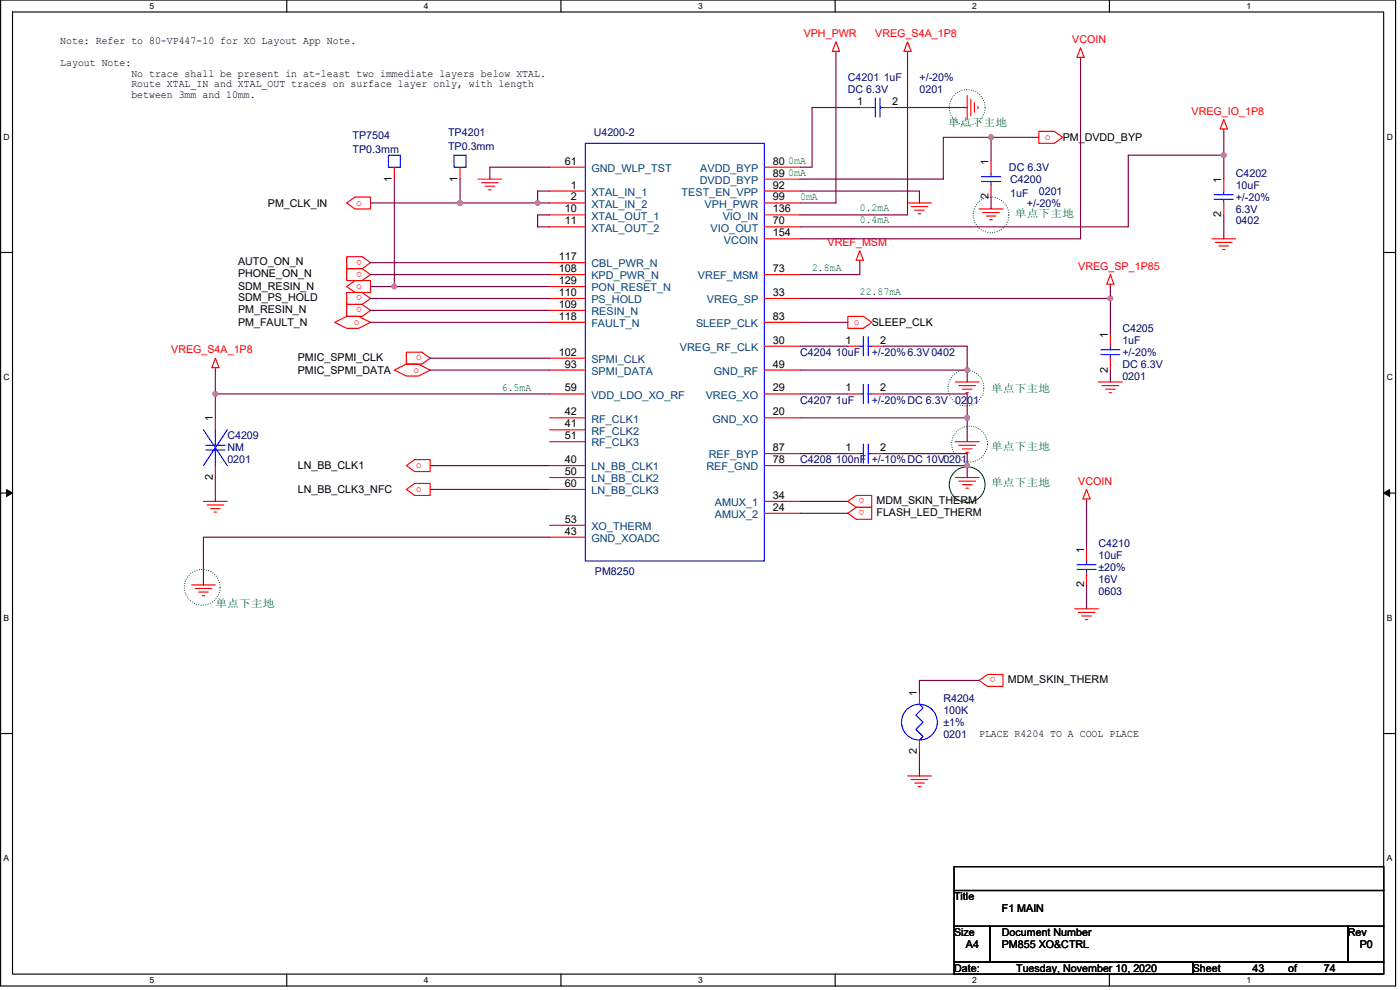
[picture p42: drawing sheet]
<svg xmlns="http://www.w3.org/2000/svg" width="420mm" height="297mm" viewBox="0 0 420 297" stroke-linecap="round" stroke-linejoin="round" font-family="sans-serif">
<defs><g id="words">
<g font-size="3.2" fill="#f00">
<text x="241.2" y="11.1">VPH_PWR</text>
<text x="262.7" y="11.1">VREG_S4A_1P8</text>
<text x="321.8" y="12.9">VCOIN</text>
<text x="357.6" y="34.4">VREG_IO_1P8</text>
<text x="313.6" y="42">o</text>
<text x="106.9" y="61.7">o</text>
<text x="108.7" y="77.9" transform="rotate(180 108.7 77.9)">o</text>
<text x="248.4" y="73.8">VREF_MSM</text>
<text x="108.7" y="81.5" transform="rotate(180 108.7 81.5)">o</text>
<text x="323.6" y="81">VREG_SP_1P85</text>
<text x="106.9" y="86.7">o</text>
<text x="108.7" y="88.6" transform="rotate(180 108.7 88.6)">o</text>
<text x="108.7" y="92.2" transform="rotate(180 108.7 92.2)">o</text>
<text x="106.2" y="97.5">o</text>
<text x="256.3" y="97.5">o</text>
<text x="51.4" y="106">VREG_S4A_1P8</text>
<text x="126.6" y="106.6" transform="rotate(180 126.6 106.6)">o</text>
<text x="124.1" y="111.8">o</text>
<text x="124.8" y="140.5">o</text>
<text x="124.8" y="147.6">o</text>
<text x="259.5" y="149.5" transform="rotate(180 259.5 149.5)">o</text>
<text x="323.6" y="145.4">VCOIN</text>
<text x="259.5" y="153.1" transform="rotate(180 259.5 153.1)">o</text>
<text x="298.9" y="203.3" transform="rotate(180 298.9 203.3)">o</text>
</g>
<g font-size="3.2">
<text x="18.1" y="13.3">Note: Refer to 80-VP447-10 for XO Layout App Note.</text>
<text x="18.1" y="19.7">Layout Note:</text>
<text x="39.4" y="23">No trace shall be present in at-least two immediate layers below XTAL.</text>
<text x="39.4" y="26.2">Route XTAL_IN and XTAL_OUT traces on surface layer only, with length</text>
<text x="39.4" y="29.4">between 3mm and 10mm.</text>
<text x="257.3" y="31.5">1</text>
<text x="267.7" y="31.5">2</text>
<text x="318.9" y="42.3">PM_DVDD_BYP</text>
<text x="169.5" y="49.4">61</text>
<text x="231.9" y="49.4">80</text>
<text x="231.9" y="53">89</text>
<text x="296.7" y="49.4" transform="rotate(-90 296.7 49.4)">1</text>
<text x="117.6" y="54.5" transform="rotate(-90 117.6 54.5)">1</text>
<text x="137.3" y="54.5" transform="rotate(-90 137.3 54.5)">1</text>
<text x="171.4" y="56.6">1</text>
<text x="231.9" y="56.6">92</text>
<text x="296.7" y="59.8" transform="rotate(-90 296.7 59.8)">2</text>
<text x="366.5" y="54.8" transform="rotate(-90 366.5 54.8)">1</text>
<text x="80.4" y="62">PM_CLK_IN</text>
<text x="169.5" y="63.7">10</text>
<text x="171.4" y="60.2">2</text>
<text x="231.9" y="63.7">136</text>
<text x="231.9" y="60.2">99</text>
<text x="366.5" y="65.2" transform="rotate(-90 366.5 65.2)">2</text>
<text x="169.5" y="67.3">11</text>
<text x="231.9" y="70.9">154</text>
<text x="231.9" y="67.3">70</text>
<text x="71.4" y="79.5">AUTO_ON_N</text>
<text x="71.4" y="83.1">PHONE_ON_N</text>
<text x="167.7" y="78.1">117</text>
<text x="167.7" y="81.6">108</text>
<text x="231.9" y="81.6">73</text>
<text x="71.4" y="87.1">SDM_RESIN_N</text>
<text x="167.7" y="85.2">129</text>
<text x="167.7" y="88.8">110</text>
<text x="231.9" y="88.8">33</text>
<text x="71.4" y="90.3">SDM_PS_HOLD</text>
<text x="71.4" y="93.9">PM_RESIN_N</text>
<text x="167.7" y="92.4">109</text>
<text x="167.7" y="96">118</text>
<text x="231.9" y="96">83</text>
<text x="71.4" y="97.8">PM_FAULT_N</text>
<text x="261.6" y="97.8">SLEEP_CLK</text>
<text x="332.5" y="101.4" transform="rotate(-90 332.5 101.4)">1</text>
<text x="167.7" y="106.7">102</text>
<text x="231.9" y="103.1">30</text>
<text x="253.7" y="103.1">1</text>
<text x="264.1" y="103.1">2</text>
<text x="89.4" y="108.2">PMIC_SPMI_CLK</text>
<text x="89.4" y="112.1">PMIC_SPMI_DATA</text>
<text x="169.5" y="110.3">93</text>
<text x="231.9" y="110.3">49</text>
<text x="332.5" y="111.8" transform="rotate(-90 332.5 111.8)">2</text>
<text x="169.5" y="117.5">59</text>
<text x="231.9" y="117.5">29</text>
<text x="253.7" y="117.5">1</text>
<text x="264.1" y="117.5">2</text>
<text x="169.5" y="124.6">42</text>
<text x="231.9" y="124.6">20</text>
<text x="63.9" y="126.4" transform="rotate(-90 63.9 126.4)">1</text>
<text x="169.5" y="128.2">41</text>
<text x="169.5" y="131.8">51</text>
<text x="231.9" y="135.4">87</text>
<text x="253.7" y="135.4">1</text>
<text x="264.1" y="135.4">2</text>
<text x="89.4" y="140.8">LN_BB_CLK1</text>
<text x="169.5" y="139">40</text>
<text x="169.5" y="142.5">50</text>
<text x="231.9" y="139">78</text>
<text x="63.9" y="144" transform="rotate(-90 63.9 144)">2</text>
<text x="89.4" y="147.9">LN_BB_CLK3_NFC</text>
<text x="169.5" y="146.1">60</text>
<text x="231.9" y="149.7">34</text>
<text x="231.9" y="153.3">24</text>
<text x="263" y="151.2">MDM_SKIN_THERM</text>
<text x="263" y="154.7">FLASH_LED_THERM</text>
<text x="169.5" y="156.9">53</text>
<text x="169.5" y="160.4">43</text>
<text x="325.3" y="165.8" transform="rotate(-90 325.3 165.8)">1</text>
<text x="325.3" y="176.2" transform="rotate(-90 325.3 176.2)">2</text>
<text x="275.2" y="208.8" transform="rotate(-90 275.2 208.8)">1</text>
<text x="302.4" y="204.9">MDM_SKIN_THERM</text>
<text x="293.8" y="221">PLACE R4204 TO A COOL PLACE</text>
<text x="275.2" y="226.4" transform="rotate(-90 275.2 226.4)">2</text>
<text x="286.3" y="270.1">Title</text>
<text x="300.7" y="273.6">F1 MAIN</text>
<text x="286.3" y="280.8">Size</text>
<text x="300.7" y="280.8">Document Number</text>
<text x="404.5" y="280.8">Rev</text>
<text x="289.9" y="284.4">A4</text>
<text x="300.7" y="284.4">PM855 XO&amp;CTRL</text>
<text x="408.1" y="284.4">P0</text>
<text x="286.3" y="291.5">Date:</text>
<text x="305" y="291.5">Tuesday, November 10, 2020</text>
<text x="358" y="291.5">Sheet</text>
<text x="375.9" y="291.5">43</text>
<text x="386.6" y="291.5">of</text>
<text x="397.3" y="291.5">74</text>
</g>
<g font-size="3.2" fill="#000080">
<text x="254.5" y="24.4">C4201 1uF</text>
<text x="254.5" y="28">DC 6.3V</text>
<text x="275.9" y="28">0201</text>
<text x="275.9" y="24.4">+/-20%</text>
<text x="105.8" y="41.6">TP7504</text>
<text x="134.5" y="40.9">TP4201</text>
<text x="178.2" y="40.9">U4200-2</text>
<text x="105.8" y="45.9">TP0.3mm</text>
<text x="134.5" y="45.1">TP0.3mm</text>
<text x="302.8" y="51.2">DC 6.3V</text>
<text x="370.8" y="53">C4202</text>
<text x="303.2" y="54.8">C4200</text>
<text x="303.2" y="59.1">1uF</text>
<text x="311.8" y="58.4">0201</text>
<text x="370.8" y="56.6">10uF</text>
<text x="308.2" y="62">+/-20%</text>
<text x="370.8" y="63.8">6.3V</text>
<text x="370.8" y="60.2">+/-20%</text>
<text x="370.8" y="67.4">0402</text>
<text x="336.8" y="99.6">C4205</text>
<text x="240.1" y="106.8">C4204 10uF</text>
<text x="261.6" y="106.8">+/-20%6.3V0402</text>
<text x="336.8" y="103.2">1uF</text>
<text x="336.8" y="106.8">+/-20%</text>
<text x="336.8" y="113.9">0201</text>
<text x="336.8" y="110.3">DC 6.3V</text>
<text x="240.1" y="121.1">C4207 1uF</text>
<text x="261.6" y="121.1">+/-20%DC 6.3V 0201</text>
<text x="68.2" y="131.8">C4209</text>
<text x="68.2" y="135.4">NM</text>
<text x="68.2" y="139">0201</text>
<text x="240.1" y="139">C4208 100nF +/-10%DC 10V0201</text>
<text x="329.7" y="164.1">C4210</text>
<text x="329.7" y="167.6">10uF</text>
<text x="178.5" y="172.7">PM8250</text>
<text x="329.7" y="171.2">±20%</text>
<text x="329.7" y="178.4">0603</text>
<text x="329.7" y="174.8">16V</text>
<text x="283.1" y="210.6">R4204</text>
<text x="283.1" y="214.2">100K</text>
<text x="283.1" y="217.8">±1%</text>
<text x="283.1" y="221.4">0201</text>
</g>
<g font-size="3.2" fill="#008000">
<text x="284.5" y="37.7">单点下主地</text>
<text x="236.5" y="49.1">0mA</text>
<text x="236.5" y="52.7">0mA</text>
<text x="240.1" y="59.9">0mA</text>
<text x="258" y="63.5">0.2mA</text>
<text x="304.6" y="65.3">单点下主地</text>
<text x="258" y="67">0.4mA</text>
<text x="243.7" y="81.4">2.8mA</text>
<text x="258" y="88.5">22.87mA</text>
<text x="150.6" y="117.2">6.5mA</text>
<text x="297.4" y="117.5">单点下主地</text>
<text x="297.4" y="135.1">单点下主地</text>
<text x="297.4" y="145.8">单点下主地</text>
<text x="64.6" y="182">单点下主地</text>
</g>
<g font-size="3.2" fill="#004080">
<text x="177.5" y="51.6">GND_WLP_TST</text>
<text x="210.2" y="51.6">AVDD_BYP</text>
<text x="177.5" y="58.8">XTAL_IN_1</text>
<text x="204.5" y="58.8">TEST_EN_VPP</text>
<text x="210" y="55.2">DVDD_BYP</text>
<text x="177.5" y="62.3">XTAL_IN_2</text>
<text x="177.5" y="65.9">XTAL_OUT_1</text>
<text x="211.5" y="62.3">VPH_PWR</text>
<text x="216.9" y="65.9">VIO_IN</text>
<text x="177.5" y="69.5">XTAL_OUT_2</text>
<text x="213.3" y="69.5">VIO_OUT</text>
<text x="217.3" y="73.1">VCOIN</text>
<text x="177.5" y="80.2">CBL_PWR_N</text>
<text x="177.5" y="83.8">KPD_PWR_N</text>
<text x="209.5" y="83.8">VREF_MSM</text>
<text x="177.5" y="87.4">PON_RESET_N</text>
<text x="177.5" y="91">PS_HOLD</text>
<text x="177.5" y="94.6">RESIN_N</text>
<text x="212.2" y="91">VREG_SP</text>
<text x="177.5" y="98.1">FAULT_N</text>
<text x="208.9" y="98.1">SLEEP_CLK</text>
<text x="204" y="105.3">VREG_RF_CLK</text>
<text x="177.5" y="108.9">SPMI_CLK</text>
<text x="177.5" y="112.5">SPMI_DATA</text>
<text x="214.2" y="112.5">GND_RF</text>
<text x="177.5" y="119.6">VDD_LDO_XO_RF</text>
<text x="211.8" y="119.6">VREG_XO</text>
<text x="177.5" y="126.8">RF_CLK1</text>
<text x="177.5" y="130.4">RF_CLK2</text>
<text x="213.8" y="126.8">GND_XO</text>
<text x="177.5" y="134">RF_CLK3</text>
<text x="212.7" y="137.5">REF_BYP</text>
<text x="177.5" y="141.1">LN_BB_CLK1</text>
<text x="212" y="141.1">REF_GND</text>
<text x="177.5" y="144.7">LN_BB_CLK2</text>
<text x="177.5" y="148.3">LN_BB_CLK3</text>
<text x="214.5" y="151.9">AMUX_1</text>
<text x="214.5" y="155.4">AMUX_2</text>
<text x="177.5" y="159">XO_THERM</text>
<text x="177.5" y="162.6">GND_XOADC</text>
</g>
<g font-size="2.6">
<text x="44.9" y="2.7">5</text>
<text x="127.2" y="2.7">4</text>
<text x="209.5" y="2.7">3</text>
<text x="291.8" y="2.7">2</text>
<text x="374.1" y="2.7">1</text>
<text x="1.1" y="41.9">D</text>
<text x="416.2" y="41.9">D</text>
<text x="1.1" y="114.1">C</text>
<text x="416.2" y="114.1">C</text>
<text x="1.1" y="186.3">B</text>
<text x="416.2" y="186.3">B</text>
<text x="1.1" y="258.4">A</text>
<text x="416.2" y="258.4">A</text>
<text x="44.9" y="294.9">5</text>
<text x="127.2" y="294.9">4</text>
<text x="209.5" y="294.9">3</text>
<text x="291.8" y="294.9">2</text>
<text x="374.1" y="294.9">1</text>
</g>
</g></defs>
<path d="M.2 0h418.6v295.8h-418.6zM3.8 3.6h411.5v288.7h-411.5z" fill="none" stroke="#000" stroke-width=".34"/>
<g fill="#fff">
<path d="M44.9 .4h1.4v2.8h-1.4z"/>
<path d="M44.9 292.7h1.4v2.8h-1.4z"/>
</g>
<path d="M86.1 0v3.6M86.1 292.3v3.5" fill="none" stroke="#000" stroke-width=".34"/>
<g fill="#fff">
<path d="M127.2 .4h1.4v2.8h-1.4z"/>
<path d="M127.2 292.7h1.4v2.8h-1.4z"/>
</g>
<path d="M168.3 0v3.6M168.3 292.3v3.5" fill="none" stroke="#000" stroke-width=".34"/>
<g fill="#fff">
<path d="M209.5 .4h1.4v2.8h-1.4z"/>
<path d="M209.5 292.7h1.4v2.8h-1.4z"/>
</g>
<path d="M250.6 0v3.6M250.6 292.3v3.5" fill="none" stroke="#000" stroke-width=".34"/>
<g fill="#fff">
<path d="M291.8 .4h1.4v2.8h-1.4z"/>
<path d="M291.8 292.7h1.4v2.8h-1.4z"/>
</g>
<path d="M332.9 0v3.6M332.9 292.3v3.5" fill="none" stroke="#000" stroke-width=".34"/>
<g fill="#fff">
<path d="M374.1 .4h1.4v2.8h-1.4z"/>
<path d="M374.1 292.7h1.4v2.8h-1.4z"/>
<path d="M1.1 39.7h1.8v2.8h-1.8z"/>
<path d="M416.2 39.7h1.8v2.8h-1.8z"/>
<path d="M1.1 111.8h1.8v2.9h-1.8z"/>
<path d="M416.2 111.8h1.8v2.9h-1.8z"/>
</g>
<path d="M.2 75.8h3.6M415.3 75.8h3.5" fill="none" stroke="#000" stroke-width=".34"/>
<g fill="#fff">
<path d="M1.1 184h1.7v2.8h-1.7z"/>
<path d="M416.2 184h1.7v2.8h-1.7z"/>
</g>
<path d="M.2 147.9h3.6M415.3 147.9h3.5" fill="none" stroke="#000" stroke-width=".34"/>
<path d="M2 146.9l1.8 1-1.8 1zM415.3 147.9l1.7-1v2z" fill="#000" stroke="#000" stroke-width=".3"/>
<g fill="#fff">
<path d="M1.1 256.2h1.7v2.8h-1.7z"/>
<path d="M416.1 256.2h1.8v2.8h-1.8z"/>
</g>
<path d="M.2 220.1h3.6M415.3 220.1h3.5M286.3 277.9h10.8v10.8h-10.8zM286.3 260h129v7.2h-129zM286.3 267.2h129v10.7h-129zM297.1 277.9h107.4v10.8h-107.4zM404.5 277.9h10.8v10.8h-10.8zM286.3 288.7h71.7v3.6h-71.7zM358 288.7h57.3v3.6h-57.3z" fill="none" stroke="#000" stroke-width=".34"/>
<g fill="none" stroke="#008000" stroke-width=".34" stroke-dasharray="0 .7">
<circle cx="290.3" cy="32.2" r="5.4"/>
<circle cx="297.4" cy="64.5" r="5.4"/>
<circle cx="289.9" cy="116.4" r="5.4"/>
<circle cx="291" cy="133.2" r="5.4"/>
<circle cx="60.7" cy="176.2" r="5.4"/>
</g>
<circle cx="290.3" cy="145.4" r="5.4" fill="none" stroke="#008000" stroke-width=".34"/>
<g fill="none" stroke="#f00" stroke-width=".34">
<path d="M250.9 12.6l1.1 2.8h-2.2zM250.9 15.4v.7M272.4 12.6l1 2.8h-2.1zM272.4 15.4v.7M324.3 14.4l1.1 2.8h-2.2zM324.3 17.2v.7M258 32.3h3.6M265.2 32.3h3.6M290.3 28.7v7.1M291.3 29.7v5.1M292.4 30.8v2.9M293.5 31.9v.7"/>
<path d="M311.8 39.4h4.6l2.5 1.8-2.5 1.8h-4.6zM367.3 38.7v.7M367.3 35.8l1.1 2.9h-2.2zM118.4 50.2v3.5M138.1 50.2v3.5M143.4 53.7h7.2M144.5 54.8h5M145.6 55.9h2.9M146.7 57h.7M164.9 50.2h10.8M164.9 57.3h10.8M229.4 50.2h10.7"/>
<path d="M229.4 53.7h10.7M229.4 57.3h10.7M297.4 48.4v3.5M297.4 55.5v3.6M367.3 53.7v3.6M104 60.9l2.5-1.8h4.7v3.6h-4.7zM104 77h4.7l2.5 1.8-2.5 1.8h-4.7zM164.9 60.9h10.8M164.9 64.5h10.8M164.9 68.1h10.8M164.9 78.8h10.8M229.4 60.9h10.7"/>
<path d="M229.4 64.5h10.7M229.4 68.1h10.7M229.4 71.6h10.7M258 75.2l1.1 2.9h-2.1zM258 78.1v.7M272.4 60.9h7.1M273.4 62h5.1M274.5 63.1h2.9M275.6 64.1h.7M293.8 62.7h7.2M294.9 63.8h5M296 64.8h2.9"/>
<path d="M297.1 65.9h.7M363.7 71.6h7.1M364.8 72.7h5M365.8 73.8h2.9M366.9 74.9h.7M367.3 60.9v3.6M100.4 96.7l3.6-1.8h3.6l3.6 1.8-3.6 1.8h-3.6zM104 86l2.5-1.8h4.7v3.6h-4.7zM104 80.6h4.7l2.5 1.8-2.5 1.8h-4.7zM104 87.8h4.7l2.5 1.8-2.5 1.7h-4.7zM104 91.3h4.7l2.5 1.8-2.5 1.8h-4.7zM164.9 82.4h10.8"/>
<path d="M164.9 86h10.8M164.9 89.6h10.8M164.9 93.1h10.8M164.9 96.7h10.8M229.4 82.4h10.7M229.4 89.6h10.7M229.4 96.7h10.7M254.5 94.9h4.6l2.5 1.8-2.5 1.8h-4.6zM333.2 82.4l1.1 2.9h-2.1zM333.2 85.3v.7M64.6 107.5l1.1 2.8h-2.1zM64.6 110.3v.7"/>
<path d="M118.4 111l3.6-1.8h3.5l3.6 1.8-3.6 1.8h-3.5zM122 105.7h4.6l2.5 1.8-2.5 1.7h-4.6zM164.9 107.5h10.8M164.9 111h10.8M164.9 118.2h10.8M229.4 103.9h10.7M229.4 111h10.7M229.4 118.2h10.7M254.5 118.2h3.5M254.5 103.9h3.5M261.6 118.2h3.6M261.6 103.9h3.6"/>
<path d="M286.7 114.6h7.1M287.8 115.7h5M288.8 116.8h2.9M289.9 117.8h.7M329.7 114.6h7.1M330.7 115.7h5.1M331.8 116.8h2.9M332.9 117.8h.7M333.2 100.3v3.6M333.2 107.5v3.5M64.6 125.4v3.5M64.6 139.7v3.6"/>
<path d="M122 139.7l2.4-1.8h4.7v3.6h-4.7zM164.9 125.4h10.8M164.9 128.9h10.8M164.9 132.5h10.8M164.9 139.7h10.8M229.4 125.4h10.7M229.4 136.1h10.7M229.4 139.7h10.7M254.5 136.1h3.5M261.6 136.1h3.6M286.7 132.5h7.1M287.8 133.6h5"/>
<path d="M288.8 134.7h2.9M289.9 135.7h.7M61.1 150.4h7.1M62.1 151.5h5.1M63.2 152.6h2.9M64.3 153.6h.7M122 146.9l2.4-1.8h4.7v3.6h-4.7zM164.9 143.3h10.8M164.9 146.9h10.8M164.9 157.6h10.8M229.4 150.4h10.7M229.4 154h10.7"/>
<path d="M254.5 150.4l2.5-1.7h4.6v3.5h-4.6zM254.5 154l2.5-1.8h4.6v3.6h-4.6zM286.7 143.3h7.1M287.8 144.4h5M288.8 145.4h2.9M289.9 146.5h.7M326.1 146.9l1.1 2.8h-2.2zM326.1 149.7v.7M57.5 175.5h7.1M58.6 176.6h5M59.6 177.7h2.9M60.7 178.7h.7"/>
<path d="M164.9 161.2h10.8M326.1 164.8v3.5M326.1 171.9v3.6M322.5 182.7h7.2M323.6 183.7h5M324.6 184.8h2.9M325.7 185.9h.7M275.9 207.7v3.6M293.8 204.2l2.6-1.8h4.6v3.6h-4.6zM272.4 232.8h7.1M273.4 233.9h5.1M274.5 234.9h2.9"/>
<path d="M275.6 236h.7M275.9 222.1v3.5"/>
</g>
<g fill="none" stroke="#00f" stroke-width=".34">
<path d="M261.6 32.3h1.1M262.7 29.4v5.7M264.1 29.4v5.7M264.1 32.3h1.1M116.6 46.6h3.6v3.6h-3.6zM136.3 46.6h3.6v3.6h-3.6zM175.7 43h53.7v125.3h-53.7zM294.6 53h5.7M294.6 54.5h5.7M297.4 51.9v1.1M297.4 54.5v1M364.4 58.4h5.7"/>
<path d="M364.4 59.8h5.7M367.3 57.3v1.1M367.3 59.8v1.1M258 118.2h1.1M258 103.9h1.1M259.1 115.3v5.8M259.1 101v5.7M260.6 115.3v5.8M260.6 118.2h1M260.6 101v5.7M260.6 103.9h1M330.4 104.9h5.7"/>
<path d="M330.4 106.4h5.7M333.2 103.9v1M333.2 106.4v1.1M61.1 128.9l7.1 10.8M61.8 133.6h5.7M61.8 135h5.7M64.6 128.9v4.7M64.6 135v4.7M68.2 128.9l-7.1 10.8M258 136.1h1.1M259.1 133.2v5.8M260.6 133.2v5.8"/>
<path d="M260.6 136.1h1M323.2 169.4h5.7M323.2 170.9h5.7M326.1 168.3v1.1M326.1 170.9v1M275.9 211.3l1.1 1.1-2.1 2.1 2.1 2.2-2.1 2.1 2.1 2.2-1.1 1.1"/>
<circle cx="275.9" cy="216.7" r="5.4"/>
</g>
<g fill="none" stroke="#800040" stroke-width=".34">
<path d="M250.9 16.1v44.8h-10.8M272.4 16.1v48.4h-32.3M324.3 17.9v53.7h-84.2M258 32.3h-14.3v17.9h-3.6M268.8 32.3h21.5M367.3 39.4v7.2M118.4 53.7v32.3M138.1 53.7v7.2h23.2M164.9 50.2h-17.9v3.5M164.9 57.3h-3.6v3.6M240.1 57.3h35.8v3.6M297.4 41.2h14.4"/>
<path d="M297.4 41.2h-14.3v12.5h-43M297.4 59.1v3.6M297.4 41.2v7.2M367.3 46.6h-28.7v21.5h-98.5M367.3 46.6v7.1M111.2 78.8h53.7M111.2 60.9h26.9M161.3 60.9h3.6M164.9 64.5h-3.6v3.6h3.6M258 78.8v3.6h-17.9M367.3 64.5v7.1M111.2 86h7.2"/>
<path d="M111.2 82.4h53.7M111.2 89.6h53.7M111.2 93.1h53.7M111.2 96.7h53.7M118.4 86h46.5M240.1 96.7h14.4M240.1 89.6h93.1M333.2 86v3.6M333.2 89.6v10.7M64.6 118.2h100.3M64.6 111v7.2M64.6 118.2v7.2"/>
<path d="M129.1 107.5h35.8M129.1 111h35.8M240.1 103.9h14.4M240.1 111h50.2M240.1 118.2h14.4M265.2 103.9h25.1v7.1M265.2 118.2h25.1v7.2M290.3 111v3.6M333.2 111v3.6M129.1 139.7h35.8M240.1 136.1h14.4M240.1 125.4h50.2"/>
<path d="M240.1 139.7h50.2M265.2 136.1h25.1v3.6M290.3 125.4v7.1M290.3 139.7v3.6M64.6 143.3v7.1M129.1 146.9h35.8M240.1 150.4h14.4M240.1 154h14.4M326.1 150.4v14.4M164.9 161.2h-103.8v14.3M326.1 175.5v7.2M293.8 204.2h-17.9v3.5"/>
<path d="M275.9 225.6v7.2"/>
</g>
<g fill="#f0f" stroke="#f0f" stroke-width=".34">
<circle cx="367.3" cy="46.6" r=".71"/>
<circle cx="290.3" cy="125.4" r=".71"/>
<circle cx="64.6" cy="118.2" r=".7"/>
<circle cx="333.2" cy="89.5" r=".7"/>
<circle cx="290.3" cy="111" r=".71"/>
<circle cx="290.3" cy="139.7" r=".71"/>
<circle cx="297.4" cy="41.2" r=".7"/>
<circle cx="138" cy="60.9" r=".71"/>
<circle cx="161.3" cy="60.9" r=".71"/>
<circle cx="118.4" cy="86" r=".7"/>
</g>
<use href="#words"/>
</svg>
